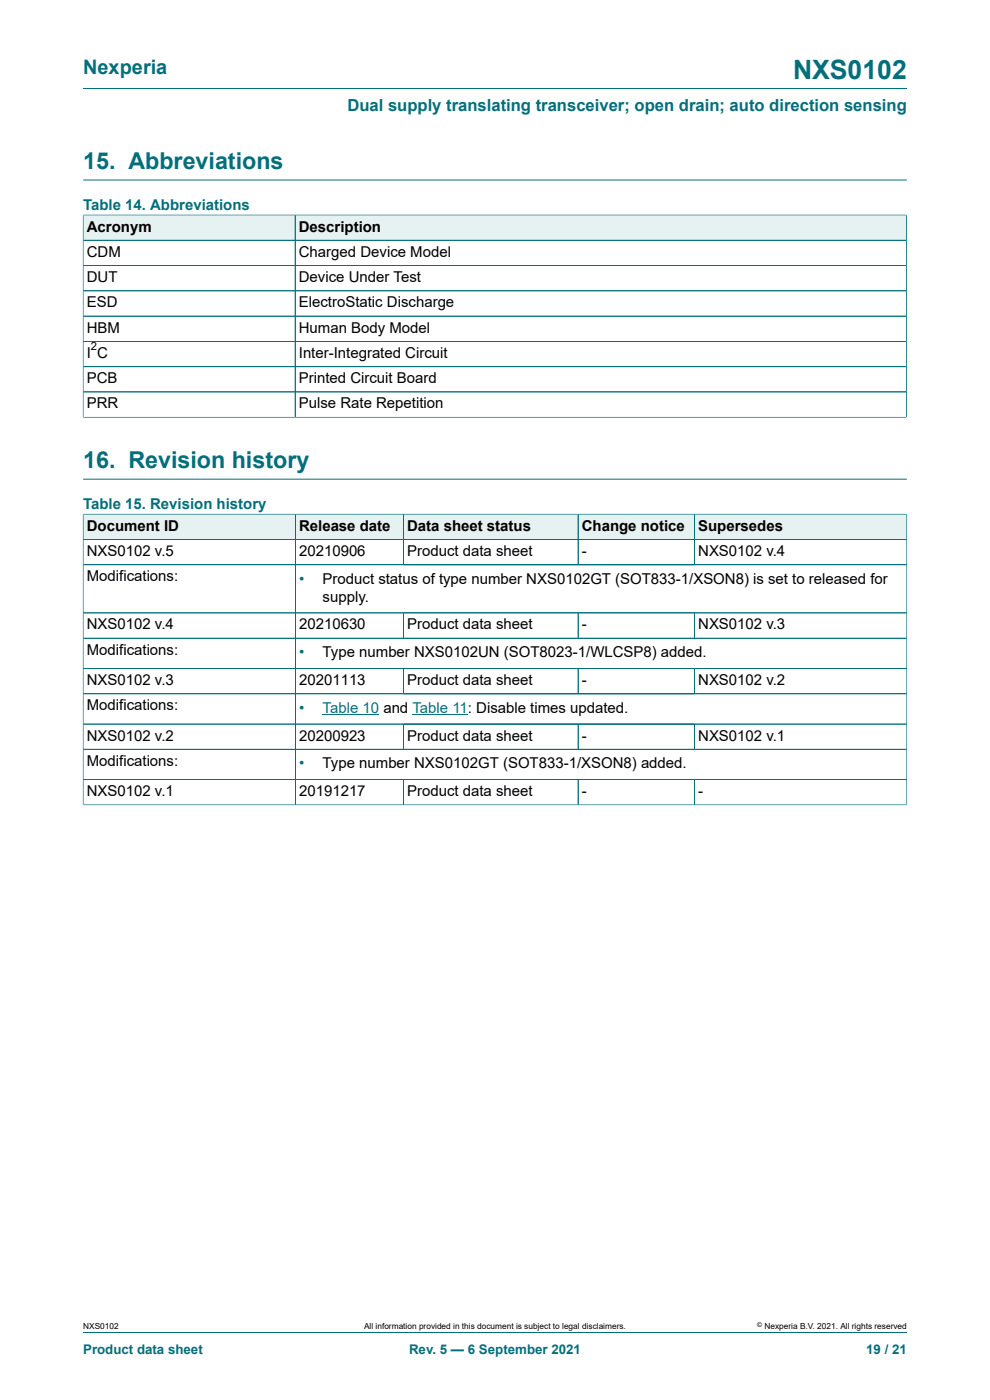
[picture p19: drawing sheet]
<svg xmlns="http://www.w3.org/2000/svg" width="210mm" height="297mm" viewBox="0 0 210 297" stroke-linecap="round" stroke-linejoin="round" font-family="sans-serif">
<defs><g id="words">
<text font-size="5.6" fill="#036f7b" x="168.2" y="16.8">NXS0102</text>
<g font-size="4.9" fill="#036f7b">
<text x="17.6" y="35.9">15. Abbreviations</text>
<text x="17.6" y="99.3">16. Revision history</text>
</g>
<text font-size="4.2" fill="#036f7b" x="17.6" y="15.6">Nexperia</text>
<text font-size="3.5" fill="#036f7b" x="73.7" y="23.7">Dual supply translating transceiver; open drain; auto direction sensing</text>
<g font-size="3.2" fill="#036f7b">
<text x="17.6" y="44.5">Table 14. Abbreviations</text>
<text x="17.6" y="108">Table 15. Revision history</text>
<text x="63.4" y="123.8">•</text>
<text x="63.4" y="139.4">•</text>
<text x="63.4" y="151.2">•</text>
<text x="63.4" y="163">•</text>
</g>
<g font-size="3.2">
<text x="18.4" y="49.1">Acronym</text>
<text x="63.4" y="49.1">Description</text>
<text x="18.4" y="54.5">CDM</text>
<text x="18.4" y="59.8">DUT</text>
<text x="63.4" y="54.5">Charged Device Model</text>
<text x="63.4" y="59.8">Device Under Test</text>
<text x="18.4" y="65.2">ESD</text>
<text x="63.4" y="65.2">ElectroStatic Discharge</text>
<text x="18.4" y="70.6">HBM</text>
<text x="63.4" y="70.6">Human Body Model</text>
<text x="18.4" y="75.9">I C</text>
<text x="63.4" y="75.9">Inter-Integrated Circuit</text>
<text x="18.4" y="81.3">PCB</text>
<text x="63.4" y="81.3">Printed Circuit Board</text>
<text x="18.4" y="86.7">PRR</text>
<text x="63.4" y="86.7">Pulse Rate Repetition</text>
<text x="18.4" y="112.6">Document ID</text>
<text x="63.4" y="112.6">Release date</text>
<text x="86.4" y="112.6">Data sheet status</text>
<text x="123.4" y="112.6">Change notice</text>
<text x="148.1" y="112.6">Supersedes</text>
<text x="18.4" y="117.9">NXS0102 v.5</text>
<text x="63.4" y="117.9">20210906</text>
<text x="86.4" y="117.9">Product data sheet</text>
<text x="123.4" y="117.9">-</text>
<text x="148.1" y="117.9">NXS0102 v.4</text>
<text x="18.4" y="123.3">Modifications:</text>
<text x="68.4" y="123.8">Product status of type number NXS0102GT (SOT833-1/XSON8) is set to released for</text>
<text x="68.4" y="127.6">supply.</text>
<text x="18.4" y="133.5">NXS0102 v.4</text>
<text x="63.4" y="133.5">20210630</text>
<text x="86.4" y="133.5">Product data sheet</text>
<text x="123.4" y="133.5">-</text>
<text x="148.1" y="133.5">NXS0102 v.3</text>
<text x="18.4" y="138.9">Modifications:</text>
<text x="68.4" y="139.4">Type number NXS0102UN (SOT8023-1/WLCSP8) added.</text>
<text x="18.4" y="145.3">NXS0102 v.3</text>
<text x="63.4" y="145.3">20201113</text>
<text x="86.4" y="145.3">Product data sheet</text>
<text x="123.4" y="145.3">-</text>
<text x="148.1" y="145.3">NXS0102 v.2</text>
<text x="18.4" y="150.7">Modifications:</text>
<text x="18.4" y="157.1">NXS0102 v.2</text>
<text x="63.4" y="157.1">20200923</text>
<text x="86.4" y="157.1">Product data sheet</text>
<text x="123.4" y="157.1">-</text>
<text x="148.1" y="157.1">NXS0102 v.1</text>
<text x="18.4" y="162.5">Modifications:</text>
<text x="68.4" y="163">Type number NXS0102GT (SOT833-1/XSON8) added.</text>
<text x="18.4" y="168.9">NXS0102 v.1</text>
<text x="63.4" y="168.9">20191217</text>
<text x="86.4" y="168.9">Product data sheet</text>
<text x="123.4" y="168.9">-</text>
<text x="148.1" y="168.9">-</text>
</g>
<text font-size="3.2" fill="#00f" x="68.4" y="151.2">Table 10 and Table 11: Disable times updated.</text>
<g font-size="2.8" fill="#036f7b">
<text x="17.6" y="287.2">Product data sheet</text>
<text x="86.8" y="287.2">Rev. 5 — 6 September 2021</text>
<text x="183.7" y="287.2">19 / 21</text>
</g>
<text font-size="2.4" x="19.3" y="74.3">2</text>
<g font-size="1.8">
<text x="17.6" y="282">NXS0102</text>
<text x="77.2" y="282">All information provided in this document is subject to legal disclaimers.</text>
<text x="162.2" y="282">Nexperia B.V. 2021. All rights reserved</text>
</g>
<text font-size="1.4" x="160.6" y="281.6">©</text>
</g></defs>
<path d="M17.6 18.8h174.8M17.6 38.2h174.8" fill="none" stroke="#036f7b" stroke-width=".21"/>
<path d="M17.7 45.7h44.8v5.2h-44.8z" fill="#e6f1f2"/>
<path d="M17.6 45.5v5.5h45v-5.4h-45" fill="none" stroke="#036f7b" stroke-width=".21"/>
<path d="M62.7 45.7h129.5v5.2h-129.5z" fill="#e6f1f2"/>
<g fill="none" stroke="#036f7b" stroke-width=".21">
<path d="M17.6 51h174.7M17.6 56.3h174.7M17.6 45.7v42.9M17.7 45.6h174.6M62.6 45.6v42.9M192.3 45.5v43.1M17.6 61.7h174.7M17.6 67.1h174.7M17.6 72.4h174.7M17.6 77.8h174.7M17.6 88.5h174.7M17.6 83.1h174.7"/>
<path d="M17.6 101.7h174.8"/>
</g>
<path d="M17.7 109.1h44.9v5.3h-44.9z" fill="#e6f1f2"/>
<path d="M17.6 109v5.4h45.1v-5.3h-45.1" fill="none" stroke="#036f7b" stroke-width=".21"/>
<path d="M62.7 109.1h22.8v5.3h-22.8z" fill="#e6f1f2"/>
<path d="M62.7 109.1h22.9v5.3h-22.9z" fill="none" stroke="#036f7b" stroke-width=".21"/>
<path d="M85.7 109.1h36.9v5.3h-36.9z" fill="#e6f1f2"/>
<path d="M85.6 109.1h37v5.3h-37z" fill="none" stroke="#036f7b" stroke-width=".21"/>
<path d="M122.7 109.1h24.6v5.3h-24.6z" fill="#e6f1f2"/>
<path d="M122.6 109.1h24.7v5.3h-24.7z" fill="none" stroke="#036f7b" stroke-width=".21"/>
<path d="M147.4 109.1h44.9v5.3h-44.9z" fill="#e6f1f2"/>
<g fill="none" stroke="#036f7b" stroke-width=".21">
<path d="M17.6 114.4h174.8M17.6 119.8h174.8M17.6 109.1v61.7M17.7 109.1h174.7M62.7 109.1v61.6M85.6 109.1v10.7M122.6 109.1v10.7M147.3 109.1v10.7M192.4 109v61.8M17.6 130h174.8M85.6 130v5.4M122.6 130v5.4"/>
<path d="M147.3 130v5.4M192.4 135.4h-174.8M17.6 141.8h174.8M17.6 159h174.8M85.6 141.8v5.4M85.6 153.6v5.4M122.6 141.8v5.4M122.6 153.6v5.4M147.3 141.8v5.4M147.3 153.6v5.4M192.4 147.2h-174.8M192.4 153.6h-174.8"/>
<path d="M17.6 170.7h174.8M85.6 165.4v5.3M122.6 165.4v5.3M147.3 165.4v5.3M192.4 165.4h-174.8M17.6 282.6h174.8"/>
</g>
<path d="M68.4 151.5h12M87.5 151.5h11.8" fill="none" stroke="#00f" stroke-width=".21"/>
<use href="#words"/>
</svg>
